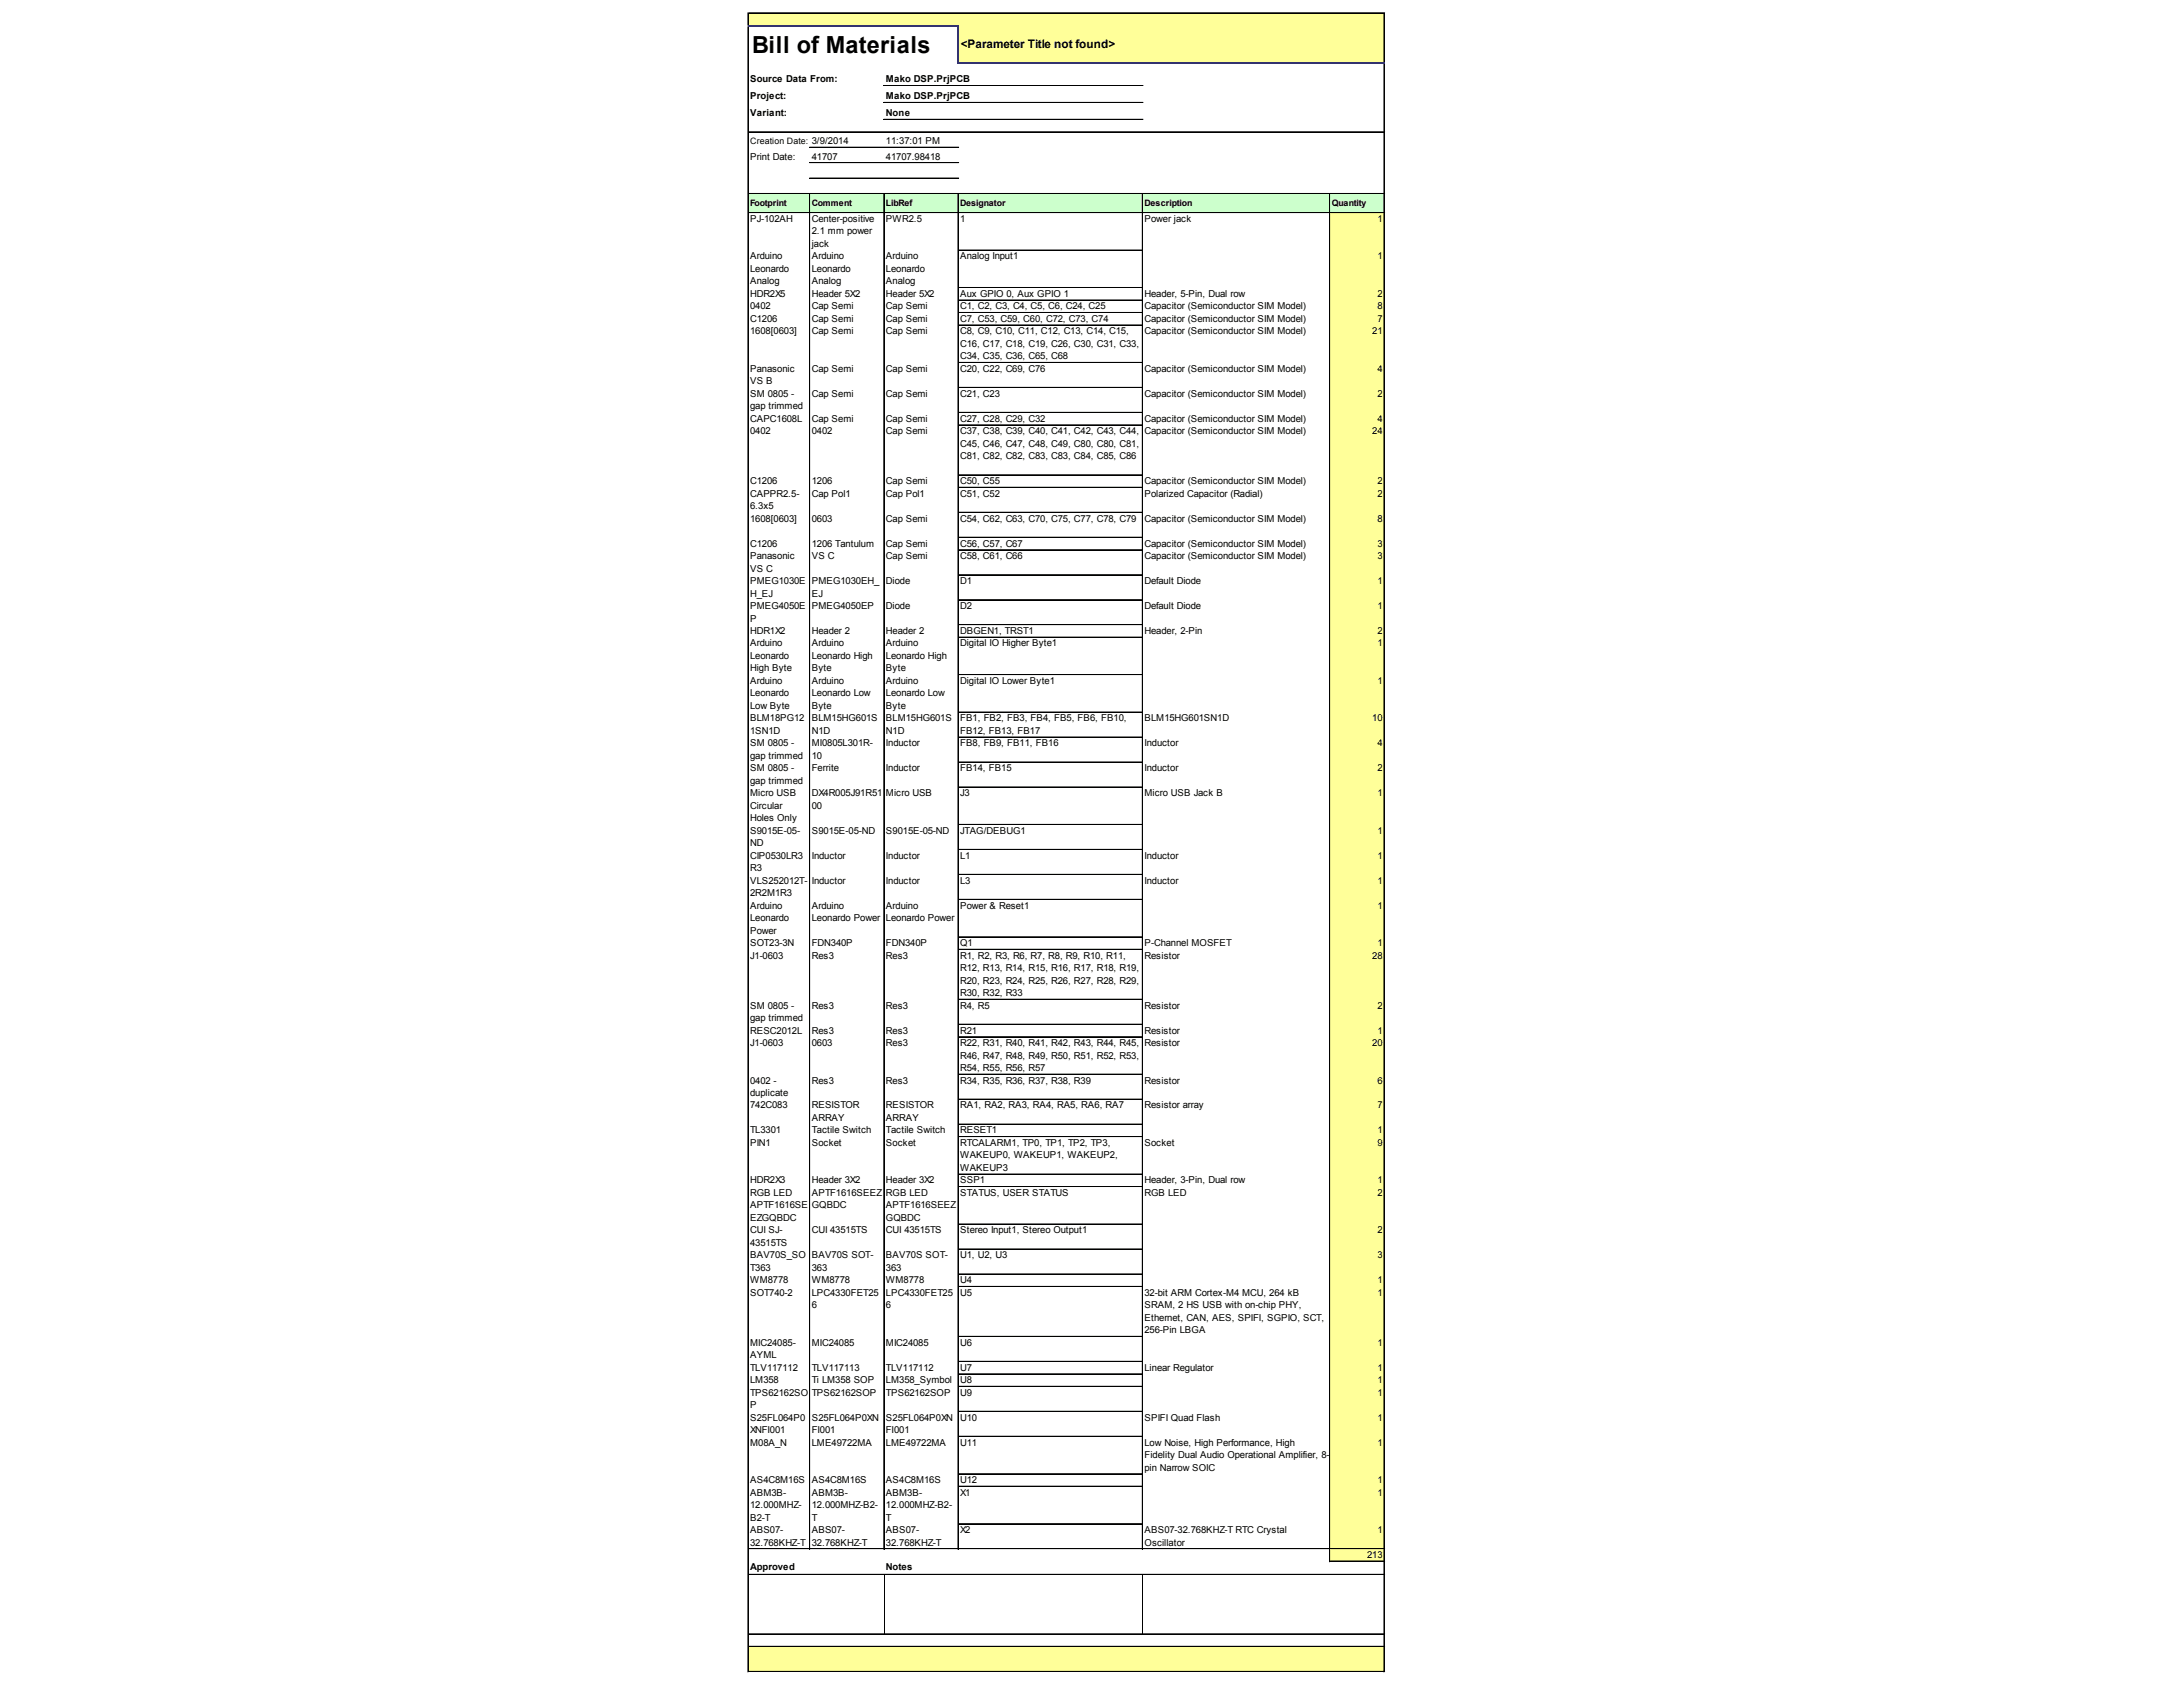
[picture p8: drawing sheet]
<svg xmlns="http://www.w3.org/2000/svg" width="258mm" height="201mm" viewBox="0 0 258 201" stroke-linecap="round" stroke-linejoin="round" font-family="sans-serif">
<defs><g id="words">
<text font-size="2.8" x="88.9" y="6.3">Bill of Materials</text>
<text font-size="1.4" x="113.5" y="5.7">&lt;Parameter Title not found&gt;</text>
<g font-size="1.1">
<text x="88.6" y="9.7">Source Data From:</text>
<text x="88.6" y="11.7">Project:</text>
<text x="104.7" y="9.7">Mako DSP.PrjPCB</text>
<text x="104.7" y="11.7">Mako DSP.PrjPCB</text>
<text x="88.6" y="13.7">Variant:</text>
<text x="104.7" y="13.7">None</text>
<text x="104.7" y="17">11:37:01 PM</text>
<text x="88.6" y="18.8">Print Date:</text>
<text x="95.9" y="18.8">41707</text>
<text x="104.7" y="18.8">41707.98418</text>
<text x="88.6" y="26.2">PJ-102AH</text>
<text x="95.9" y="26.2">Center-positive</text>
<text x="95.9" y="27.7">2.1 mm power</text>
<text x="95.9" y="29.2">jack</text>
<text x="104.7" y="26.2">PWR2.5</text>
<text x="113.4" y="26.2">1</text>
<text x="135.2" y="26.2">Power jack</text>
<text x="162.7" y="26.2">1</text>
<text x="88.6" y="30.6">Arduino</text>
<text x="88.6" y="32.1">Leonardo</text>
<text x="88.6" y="33.6">Analog</text>
<text x="88.6" y="35.1">HDR2X5</text>
<text x="95.9" y="30.6">Arduino</text>
<text x="95.9" y="32.1">Leonardo</text>
<text x="95.9" y="33.6">Analog</text>
<text x="95.9" y="35.1">Header 5X2</text>
<text x="104.7" y="30.6">Arduino</text>
<text x="104.7" y="32.1">Leonardo</text>
<text x="104.7" y="33.6">Analog</text>
<text x="104.7" y="35.1">Header 5X2</text>
<text x="113.4" y="30.6">Analog Input1</text>
<text x="113.4" y="35.1">Aux GPIO 0, Aux GPIO 1</text>
<text x="135.2" y="35.1">Header, 5-Pin, Dual row</text>
<text x="162.7" y="30.6">1</text>
<text x="162.7" y="35.1">2</text>
<text x="88.6" y="36.5">0402</text>
<text x="88.6" y="38">C1206</text>
<text x="88.6" y="39.5">1608[0603]</text>
<text x="95.9" y="36.5">Cap Semi</text>
<text x="95.9" y="38">Cap Semi</text>
<text x="95.9" y="39.5">Cap Semi</text>
<text x="104.7" y="36.5">Cap Semi</text>
<text x="104.7" y="38">Cap Semi</text>
<text x="104.7" y="39.5">Cap Semi</text>
<text x="113.4" y="36.5">C1, C2, C3, C4, C5, C6, C24, C25</text>
<text x="113.4" y="38">C7, C53, C59, C60, C72, C73, C74</text>
<text x="113.4" y="39.5">C8, C9, C10, C11, C12, C13, C14, C15,</text>
<text x="113.4" y="41">C16, C17, C18, C19, C26, C30, C31, C33,</text>
<text x="135.2" y="36.5">Capacitor (Semiconductor SIM Model)</text>
<text x="135.2" y="38">Capacitor (Semiconductor SIM Model)</text>
<text x="135.2" y="39.5">Capacitor (Semiconductor SIM Model)</text>
<text x="162.1" y="39.5">21</text>
<text x="162.7" y="36.5">8</text>
<text x="162.7" y="38">7</text>
<text x="88.6" y="43.9">Panasonic</text>
<text x="88.6" y="45.4">VS B</text>
<text x="88.6" y="46.8">SM 0805 -</text>
<text x="95.9" y="43.9">Cap Semi</text>
<text x="95.9" y="46.8">Cap Semi</text>
<text x="104.7" y="43.9">Cap Semi</text>
<text x="104.7" y="46.8">Cap Semi</text>
<text x="113.4" y="42.4">C34, C35, C36, C65, C68</text>
<text x="113.4" y="43.9">C20, C22, C69, C76</text>
<text x="113.4" y="46.8">C21, C23</text>
<text x="135.2" y="43.9">Capacitor (Semiconductor SIM Model)</text>
<text x="135.2" y="46.8">Capacitor (Semiconductor SIM Model)</text>
<text x="162.7" y="43.9">4</text>
<text x="162.7" y="46.8">2</text>
<text x="88.6" y="48.3">gap trimmed</text>
<text x="88.6" y="49.8">CAPC1608L</text>
<text x="88.6" y="51.3">0402</text>
<text x="95.9" y="49.8">Cap Semi</text>
<text x="95.9" y="51.3">0402</text>
<text x="104.7" y="49.8">Cap Semi</text>
<text x="104.7" y="51.3">Cap Semi</text>
<text x="113.4" y="49.8">C27, C28, C29, C32</text>
<text x="113.4" y="51.3">C37, C38, C39, C40, C41, C42, C43, C44,</text>
<text x="113.4" y="52.7">C45, C46, C47, C48, C49, C80, C80, C81,</text>
<text x="135.2" y="49.8">Capacitor (Semiconductor SIM Model)</text>
<text x="135.2" y="51.3">Capacitor (Semiconductor SIM Model)</text>
<text x="162.1" y="51.3">24</text>
<text x="162.7" y="49.8">4</text>
<text x="88.6" y="57.2">C1206</text>
<text x="88.6" y="58.6">CAPPR2.5-</text>
<text x="95.9" y="57.2">1206</text>
<text x="95.9" y="58.6">Cap Pol1</text>
<text x="104.7" y="57.2">Cap Semi</text>
<text x="104.7" y="58.6">Cap Pol1</text>
<text x="113.4" y="54.2">C81, C82, C82, C83, C83, C84, C85, C86</text>
<text x="113.4" y="57.2">C50, C55</text>
<text x="113.4" y="58.6">C51, C52</text>
<text x="135.2" y="57.2">Capacitor (Semiconductor SIM Model)</text>
<text x="135.2" y="58.6">Polarized Capacitor (Radial)</text>
<text x="162.7" y="57.2">2</text>
<text x="162.7" y="58.6">2</text>
<text x="88.6" y="60.1">6.3x5</text>
<text x="88.6" y="61.6">1608[0603]</text>
<text x="88.6" y="64.5">C1206</text>
<text x="95.9" y="61.6">0603</text>
<text x="95.9" y="64.5">1206 Tantulum</text>
<text x="104.7" y="61.6">Cap Semi</text>
<text x="104.7" y="64.5">Cap Semi</text>
<text x="113.4" y="61.6">C54, C62, C63, C70, C75, C77, C78, C79</text>
<text x="113.4" y="64.5">C56, C57, C67</text>
<text x="135.2" y="61.6">Capacitor (Semiconductor SIM Model)</text>
<text x="135.2" y="64.5">Capacitor (Semiconductor SIM Model)</text>
<text x="162.7" y="61.6">8</text>
<text x="162.7" y="64.5">3</text>
<text x="88.6" y="66">Panasonic</text>
<text x="88.6" y="67.5">VS C</text>
<text x="88.6" y="69">PMEG1030E</text>
<text x="88.6" y="70.4">H_EJ</text>
<text x="88.6" y="71.9">PMEG4050E</text>
<text x="95.9" y="66">VS C</text>
<text x="95.9" y="69">PMEG1030EH_</text>
<text x="95.9" y="70.4">EJ</text>
<text x="95.9" y="71.9">PMEG4050EP</text>
<text x="104.7" y="66">Cap Semi</text>
<text x="104.7" y="69">Diode</text>
<text x="104.7" y="71.9">Diode</text>
<text x="113.4" y="66">C58, C61, C66</text>
<text x="113.4" y="69">D1</text>
<text x="113.4" y="71.9">D2</text>
<text x="135.2" y="66">Capacitor (Semiconductor SIM Model)</text>
<text x="135.2" y="69">Default Diode</text>
<text x="135.2" y="71.9">Default Diode</text>
<text x="162.7" y="66">3</text>
<text x="162.7" y="69">1</text>
<text x="162.7" y="71.9">1</text>
<text x="88.6" y="73.4">P</text>
<text x="88.6" y="74.9">HDR1X2</text>
<text x="88.6" y="76.3">Arduino</text>
<text x="88.6" y="77.8">Leonardo</text>
<text x="95.9" y="74.9">Header 2</text>
<text x="95.9" y="76.3">Arduino</text>
<text x="95.9" y="77.8">Leonardo High</text>
<text x="104.7" y="74.9">Header 2</text>
<text x="104.7" y="76.3">Arduino</text>
<text x="104.7" y="77.8">Leonardo High</text>
<text x="113.4" y="74.9">DBGEN1, TRST1</text>
<text x="113.4" y="76.3">Digital IO Higher Byte1</text>
<text x="135.2" y="74.9">Header, 2-Pin</text>
<text x="162.7" y="74.9">2</text>
<text x="162.7" y="76.3">1</text>
<text x="88.6" y="79.3">High Byte</text>
<text x="88.6" y="80.8">Arduino</text>
<text x="88.6" y="82.2">Leonardo</text>
<text x="88.6" y="83.7">Low Byte</text>
<text x="95.9" y="79.3">Byte</text>
<text x="95.9" y="80.8">Arduino</text>
<text x="95.9" y="82.2">Leonardo Low</text>
<text x="95.9" y="83.7">Byte</text>
<text x="104.7" y="79.3">Byte</text>
<text x="104.7" y="80.8">Arduino</text>
<text x="104.7" y="82.2">Leonardo Low</text>
<text x="104.7" y="83.7">Byte</text>
<text x="113.4" y="80.8">Digital IO Lower Byte1</text>
<text x="162.7" y="80.8">1</text>
<text x="88.6" y="85.2">BLM18PG12</text>
<text x="88.6" y="86.7">1SN1D</text>
<text x="88.6" y="88.1">SM 0805 -</text>
<text x="88.6" y="89.6">gap trimmed</text>
<text x="95.9" y="85.2">BLM15HG601S</text>
<text x="95.9" y="86.7">N1D</text>
<text x="95.9" y="88.1">MI0805L301R-</text>
<text x="95.9" y="89.6">10</text>
<text x="104.7" y="85.2">BLM15HG601S</text>
<text x="104.7" y="86.7">N1D</text>
<text x="104.7" y="88.1">Inductor</text>
<text x="113.4" y="85.2">FB1, FB2, FB3, FB4, FB5, FB6, FB10,</text>
<text x="113.4" y="86.7">FB12, FB13, FB17</text>
<text x="113.4" y="88.1">FB8, FB9, FB11, FB16</text>
<text x="135.2" y="85.2">BLM15HG601SN1D</text>
<text x="135.2" y="88.1">Inductor</text>
<text x="162.1" y="85.2">10</text>
<text x="162.7" y="88.1">4</text>
<text x="88.6" y="91.1">SM 0805 -</text>
<text x="88.6" y="92.6">gap trimmed</text>
<text x="88.6" y="94">Micro USB</text>
<text x="88.6" y="95.5">Circular</text>
<text x="95.9" y="91.1">Ferrite</text>
<text x="95.9" y="94">DX4R005J91R51</text>
<text x="95.9" y="95.5">00</text>
<text x="104.7" y="91.1">Inductor</text>
<text x="104.7" y="94">Micro USB</text>
<text x="113.4" y="91.1">FB14, FB15</text>
<text x="113.4" y="94">J3</text>
<text x="135.2" y="91.1">Inductor</text>
<text x="135.2" y="94">Micro USB Jack B</text>
<text x="162.7" y="91.1">2</text>
<text x="162.7" y="94">1</text>
<text x="88.6" y="97">Holes Only</text>
<text x="88.6" y="98.4">S9015E-05-</text>
<text x="88.6" y="99.9">ND</text>
<text x="88.6" y="101.4">CIP0530LR3</text>
<text x="95.9" y="98.4">S9015E-05-ND</text>
<text x="95.9" y="101.4">Inductor</text>
<text x="104.7" y="98.4">S9015E-05-ND</text>
<text x="104.7" y="101.4">Inductor</text>
<text x="113.4" y="98.4">JTAG/DEBUG1</text>
<text x="113.4" y="101.4">L1</text>
<text x="135.2" y="101.4">Inductor</text>
<text x="162.7" y="98.4">1</text>
<text x="162.7" y="101.4">1</text>
<text x="88.6" y="102.9">R3</text>
<text x="88.6" y="104.3">VLS252012T-</text>
<text x="88.6" y="105.8">2R2M1R3</text>
<text x="88.6" y="107.3">Arduino</text>
<text x="95.9" y="104.3">Inductor</text>
<text x="95.9" y="107.3">Arduino</text>
<text x="104.7" y="104.3">Inductor</text>
<text x="104.7" y="107.3">Arduino</text>
<text x="113.4" y="104.3">L3</text>
<text x="113.4" y="107.3">Power &amp; Reset1</text>
<text x="135.2" y="104.3">Inductor</text>
<text x="162.7" y="104.3">1</text>
<text x="162.7" y="107.3">1</text>
<text x="88.6" y="108.8">Leonardo</text>
<text x="88.6" y="110.2">Power</text>
<text x="88.6" y="111.7">SOT23-3N</text>
<text x="88.6" y="113.2">J1-0603</text>
<text x="95.9" y="108.8">Leonardo Power</text>
<text x="95.9" y="111.7">FDN340P</text>
<text x="95.9" y="113.2">Res3</text>
<text x="104.7" y="108.8">Leonardo Power</text>
<text x="104.7" y="111.7">FDN340P</text>
<text x="104.7" y="113.2">Res3</text>
<text x="113.4" y="111.7">Q1</text>
<text x="113.4" y="113.2">R1, R2, R3, R6, R7, R8, R9, R10, R11,</text>
<text x="135.2" y="111.7">P-Channel MOSFET</text>
<text x="135.2" y="113.2">Resistor</text>
<text x="162.1" y="113.2">28</text>
<text x="162.7" y="111.7">1</text>
<text x="88.6" y="119.1">SM 0805 -</text>
<text x="95.9" y="119.1">Res3</text>
<text x="104.7" y="119.1">Res3</text>
<text x="113.4" y="114.7">R12, R13, R14, R15, R16, R17, R18, R19,</text>
<text x="113.4" y="116.1">R20, R23, R24, R25, R26, R27, R28, R29,</text>
<text x="113.4" y="117.6">R30, R32, R33</text>
<text x="113.4" y="119.1">R4, R5</text>
<text x="135.2" y="119.1">Resistor</text>
<text x="162.7" y="119.1">2</text>
<text x="88.6" y="120.6">gap trimmed</text>
<text x="88.6" y="122">RESC2012L</text>
<text x="88.6" y="123.5">J1-0603</text>
<text x="95.9" y="122">Res3</text>
<text x="95.9" y="123.5">0603</text>
<text x="104.7" y="122">Res3</text>
<text x="104.7" y="123.5">Res3</text>
<text x="113.4" y="122">R21</text>
<text x="113.4" y="123.5">R22, R31, R40, R41, R42, R43, R44, R45,</text>
<text x="113.4" y="125">R46, R47, R48, R49, R50, R51, R52, R53,</text>
<text x="135.2" y="122">Resistor</text>
<text x="135.2" y="123.5">Resistor</text>
<text x="162.1" y="123.5">20</text>
<text x="162.7" y="122">1</text>
<text x="88.6" y="127.9">0402 -</text>
<text x="88.6" y="129.4">duplicate</text>
<text x="88.6" y="130.9">742C083</text>
<text x="95.9" y="127.9">Res3</text>
<text x="95.9" y="130.9">RESISTOR</text>
<text x="104.7" y="127.9">Res3</text>
<text x="104.7" y="130.9">RESISTOR</text>
<text x="113.4" y="126.5">R54, R55, R56, R57</text>
<text x="113.4" y="127.9">R34, R35, R36, R37, R38, R39</text>
<text x="113.4" y="130.9">RA1, RA2, RA3, RA4, RA5, RA6, RA7</text>
<text x="135.2" y="127.9">Resistor</text>
<text x="135.2" y="130.9">Resistor array</text>
<text x="162.7" y="127.9">6</text>
<text x="162.7" y="130.9">7</text>
<text x="88.6" y="133.8">TL3301</text>
<text x="88.6" y="135.3">PIN1</text>
<text x="95.9" y="132.4">ARRAY</text>
<text x="95.9" y="133.8">Tactile Switch</text>
<text x="95.9" y="135.3">Socket</text>
<text x="104.7" y="132.4">ARRAY</text>
<text x="104.7" y="133.8">Tactile Switch</text>
<text x="104.7" y="135.3">Socket</text>
<text x="113.4" y="133.8">RESET1</text>
<text x="113.4" y="135.3">RTCALARM1, TP0, TP1, TP2, TP3,</text>
<text x="113.4" y="136.8">WAKEUP0, WAKEUP1, WAKEUP2,</text>
<text x="135.2" y="135.3">Socket</text>
<text x="162.7" y="133.8">1</text>
<text x="162.7" y="135.3">9</text>
<text x="88.6" y="139.7">HDR2X3</text>
<text x="88.6" y="141.2">RGB LED</text>
<text x="88.6" y="142.7">APTF1616SE</text>
<text x="95.9" y="139.7">Header 3X2</text>
<text x="95.9" y="141.2">APTF1616SEEZ</text>
<text x="95.9" y="142.7">GQBDC</text>
<text x="104.7" y="139.7">Header 3X2</text>
<text x="104.7" y="141.2">RGB LED</text>
<text x="104.7" y="142.7">APTF1616SEEZ</text>
<text x="113.4" y="138.3">WAKEUP3</text>
<text x="113.4" y="139.7">SSP1</text>
<text x="113.4" y="141.2">STATUS, USER STATUS</text>
<text x="135.2" y="139.7">Header, 3-Pin, Dual row</text>
<text x="135.2" y="141.2">RGB LED</text>
<text x="162.7" y="139.7">1</text>
<text x="162.7" y="141.2">2</text>
<text x="88.6" y="144.2">EZGQBDC</text>
<text x="88.6" y="145.6">CUI SJ-</text>
<text x="88.6" y="147.1">43515TS</text>
<text x="88.6" y="148.6">BAV70S_SO</text>
<text x="95.9" y="145.6">CUI 43515TS</text>
<text x="95.9" y="148.6">BAV70S SOT-</text>
<text x="104.7" y="144.2">GQBDC</text>
<text x="104.7" y="145.6">CUI 43515TS</text>
<text x="104.7" y="148.6">BAV70S SOT-</text>
<text x="113.4" y="145.6">Stereo Input1, Stereo Output1</text>
<text x="113.4" y="148.6">U1, U2, U3</text>
<text x="162.7" y="145.6">2</text>
<text x="162.7" y="148.6">3</text>
<text x="88.6" y="150.1">T363</text>
<text x="88.6" y="151.5">WM8778</text>
<text x="88.6" y="153">SOT740-2</text>
<text x="95.9" y="150.1">363</text>
<text x="95.9" y="151.5">WM8778</text>
<text x="95.9" y="153">LPC4330FET25</text>
<text x="95.9" y="154.5">6</text>
<text x="104.7" y="150.1">363</text>
<text x="104.7" y="151.5">WM8778</text>
<text x="104.7" y="153">LPC4330FET25</text>
<text x="104.7" y="154.5">6</text>
<text x="113.4" y="151.5">U4</text>
<text x="113.4" y="153">U5</text>
<text x="135.2" y="153">32-bit ARM Cortex-M4 MCU, 264 kB</text>
<text x="135.2" y="154.5">SRAM, 2 HS USB with on-chip PHY,</text>
<text x="135.2" y="155.9">Ethernet, CAN, AES, SPIFI, SGPIO, SCT,</text>
<text x="162.7" y="151.5">1</text>
<text x="162.7" y="153">1</text>
<text x="88.6" y="158.9">MIC24085-</text>
<text x="88.6" y="160.4">AYML</text>
<text x="88.6" y="161.8">TLV117112</text>
<text x="95.9" y="158.9">MIC24085</text>
<text x="95.9" y="161.8">TLV117113</text>
<text x="104.7" y="158.9">MIC24085</text>
<text x="104.7" y="161.8">TLV117112</text>
<text x="113.4" y="158.9">U6</text>
<text x="113.4" y="161.8">U7</text>
<text x="135.2" y="157.4">256-Pin LBGA</text>
<text x="135.2" y="161.8">Linear Regulator</text>
<text x="162.7" y="158.9">1</text>
<text x="162.7" y="161.8">1</text>
<text x="88.6" y="163.3">LM358</text>
<text x="88.6" y="164.8">TPS62162SO</text>
<text x="88.6" y="166.3">P</text>
<text x="88.6" y="167.7">S25FL064P0</text>
<text x="95.9" y="163.3">Ti LM358 SOP</text>
<text x="95.9" y="164.8">TPS62162SOP</text>
<text x="95.9" y="167.7">S25FL064P0XN</text>
<text x="104.7" y="163.3">LM358_Symbol</text>
<text x="104.7" y="164.8">TPS62162SOP</text>
<text x="104.7" y="167.7">S25FL064P0XN</text>
<text x="113.4" y="163.3">U8</text>
<text x="113.4" y="164.8">U9</text>
<text x="113.4" y="167.7">U10</text>
<text x="135.2" y="167.7">SPIFI Quad Flash</text>
<text x="162.7" y="163.3">1</text>
<text x="162.7" y="164.8">1</text>
<text x="162.7" y="167.7">1</text>
<text x="88.6" y="169.2">XNFI001</text>
<text x="88.6" y="170.7">M08A_N</text>
<text x="95.9" y="169.2">FI001</text>
<text x="95.9" y="170.7">LME49722MA</text>
<text x="104.7" y="169.2">FI001</text>
<text x="104.7" y="170.7">LME49722MA</text>
<text x="113.4" y="170.7">U11</text>
<text x="135.2" y="170.7">Low Noise, High Performance, High</text>
<text x="135.2" y="172.2">Fidelity Dual Audio Operational Amplifier, 8-</text>
<text x="135.2" y="173.6">pin Narrow SOIC</text>
<text x="162.7" y="170.7">1</text>
<text x="88.6" y="175.1">AS4C8M16S</text>
<text x="88.6" y="176.6">ABM3B-</text>
<text x="88.6" y="178.1">12.000MHZ-</text>
<text x="88.6" y="179.5">B2-T</text>
<text x="95.9" y="175.1">AS4C8M16S</text>
<text x="95.9" y="176.6">ABM3B-</text>
<text x="95.9" y="178.1">12.000MHZ-B2-</text>
<text x="95.9" y="179.5">T</text>
<text x="104.7" y="175.1">AS4C8M16S</text>
<text x="104.7" y="176.6">ABM3B-</text>
<text x="104.7" y="178.1">12.000MHZ-B2-</text>
<text x="104.7" y="179.5">T</text>
<text x="113.4" y="175.1">U12</text>
<text x="113.4" y="176.6">X1</text>
<text x="162.7" y="175.1">1</text>
<text x="162.7" y="176.6">1</text>
<text x="88.6" y="181">ABS07-</text>
<text x="88.6" y="182.5">32.768KHZ-T</text>
<text x="88.6" y="185.4">Approved</text>
<text x="95.9" y="181">ABS07-</text>
<text x="95.9" y="182.5">32.768KHZ-T</text>
<text x="104.7" y="181">ABS07-</text>
<text x="104.7" y="182.5">32.768KHZ-T</text>
<text x="104.7" y="185.4">Notes</text>
<text x="113.4" y="181">X2</text>
<text x="135.2" y="181">ABS07-32.768KHZ-T RTC Crystal</text>
<text x="135.2" y="182.5">Oscillator</text>
<text x="161.5" y="184">213</text>
<text x="162.7" y="181">1</text>
</g>
<g font-size="1">
<text x="88.6" y="17">Creation Date: 3/9/2014</text>
<text x="88.6" y="24.3">Footprint</text>
<text x="95.9" y="24.3">Comment</text>
<text x="104.7" y="24.3">LibRef</text>
<text x="113.4" y="24.3">Designator</text>
<text x="135.2" y="24.3">Description</text>
<text x="157.3" y="24.3">Quantity</text>
</g>
</g></defs>
<g fill="#ff9">
<path d="M88.4 1.5h75.2v1.7h-75.2z"/>
<path d="M113.2 3.1h50.4v4.4h-50.4z"/>
</g>
<path d="M88.4 22.8h75.2v2.4h-75.2z" fill="#cfc"/>
<g fill="#ff9">
<path d="M157.1 25.1h6.5v4.5h-6.5z"/>
<path d="M157.1 29.5h6.5v4.5h-6.5z"/>
<path d="M157.1 33.9h6.5v1.6h-6.5z"/>
<path d="M157.1 35.4h6.5v1.6h-6.5z"/>
<path d="M157.1 36.9h6.5v1.6h-6.5z"/>
<path d="M157.1 38.4h6.5v4.5h-6.5z"/>
<path d="M157.1 42.8h6.5v3h-6.5z"/>
<path d="M157.1 45.7h6.5v3.1h-6.5z"/>
<path d="M157.1 48.7h6.5v1.6h-6.5z"/>
<path d="M157.1 50.2h6.5v5.9h-6.5z"/>
<path d="M157.1 56.1h6.5v1.5h-6.5z"/>
<path d="M157.1 57.5h6.5v3.1h-6.5z"/>
<path d="M157.1 60.5h6.5v3h-6.5z"/>
<path d="M157.1 63.4h6.5v1.6h-6.5z"/>
<path d="M157.1 64.9h6.5v3h-6.5z"/>
<path d="M157.1 67.9h6.5v3h-6.5z"/>
<path d="M157.1 70.8h6.5v3h-6.5z"/>
<path d="M157.1 73.8h6.5v1.5h-6.5z"/>
<path d="M157.1 75.2h6.5v4.5h-6.5z"/>
<path d="M157.1 79.7h6.5v4.5h-6.5z"/>
<path d="M157.1 84.1h6.5v3h-6.5z"/>
<path d="M157.1 87h6.5v97.4h-6.5z"/>
<path d="M88.4 194.4h75.2v3h-75.2z"/>
</g>
<g fill="none" stroke="#000" stroke-width=".12">
<path d="M88.4 1.5v1.5M88.4 3.2v194.2M88.4 1.5h75.2M88.4 1.6h75.2M88.4 15.6h75.2M95.6 17.4h17.7M95.6 19.2h17.7M104.4 10.1h30.6M104.4 12.1h30.6M104.4 14.1h30.6M163.5 1.6v5.7M163.5 7.5v189.9"/>
<path d="M88.4 22.8h75.2M88.4 22.9h75.2M88.4 25.1h75.2M95.6 22.9v160M95.6 21h17.7M95.6 21.1h17.7M95.7 22.9v160M104.4 22.9v160M113.2 22.9v160M113.3 29.5h21.6M113.3 29.6h21.6M113.3 33.9h21.6"/>
<path d="M113.3 34h21.6M113.3 35.4h21.6M113.3 35.5h21.6M113.3 36.9h21.6M113.3 38.4h21.6M134.9 22.9v160M135 22.9v160M157.1 22.9v161.5M113.3 42.8h21.6M113.3 45.7h21.6M113.3 45.8h21.6M113.3 48.7h21.6"/>
<path d="M113.3 50.2h21.6M113.3 56.1h21.6M113.3 57.5h21.6M113.3 57.6h21.6M113.3 60.5h21.6M113.3 63.4h21.6M113.3 63.5h21.6M113.3 64.9h21.6M113.3 65h21.6M113.3 67.9h21.6M113.3 70.8h21.6M113.3 73.8h21.6"/>
<path d="M113.3 75.2h21.6M113.3 75.3h21.6M113.3 79.7h21.6M113.3 84.1h21.6M113.3 87h21.6M113.3 87.1h21.6M113.3 90h21.6M113.3 92.9h21.6M113.3 93h21.6M113.3 97.3h21.6M113.3 97.4h21.6M113.3 100.3h21.6"/>
<path d="M113.3 103.2h21.6M113.3 103.3h21.6M113.3 106.2h21.6M113.3 110.6h21.6M113.3 110.7h21.6M113.3 112.1h21.6M113.3 118h21.6M113.3 120.9h21.6M113.3 121h21.6M113.3 122.4h21.6M113.3 122.5h21.6M113.3 126.8h21.6"/>
<path d="M113.3 126.9h21.6M113.3 129.8h21.6M113.3 132.7h21.6M113.3 132.8h21.6M113.3 134.2h21.6M113.3 138.6h21.6M113.3 138.7h21.6M113.3 140.1h21.6M113.3 144.5h21.6M113.3 144.6h21.6M113.3 147.5h21.6M113.3 150.4h21.6"/>
<path d="M113.3 150.5h21.6M113.3 151.9h21.6M113.3 157.8h21.6M113.3 160.7h21.6M113.3 160.8h21.6M113.3 162.2h21.6M113.3 162.3h21.6M113.3 163.7h21.6M113.3 166.6h21.6M113.3 166.7h21.6M113.3 169.6h21.6M113.3 174h21.6"/>
<path d="M113.3 174.1h21.6M113.3 175.5h21.6M113.3 179.9h21.6M88.4 182.9h75.2M88.4 185.9h75.2M88.4 192.9h75.2M88.4 193h75.2M88.4 194.4h75.2M88.4 197.3h75.2M88.4 197.4h75.2M104.4 186v6.9M135 186v6.9"/>
<path d="M157.2 184.3h6.4M157.2 184.4h6.4"/>
</g>
<path d="M88.4 1.5v1.5z" fill="#000"/>
<path d="M88.4 3.1h24.9M113.2 3.2v4.3M113.3 7.4h50.3" fill="none" stroke="#339" stroke-width=".17"/>
<use href="#words"/>
</svg>
